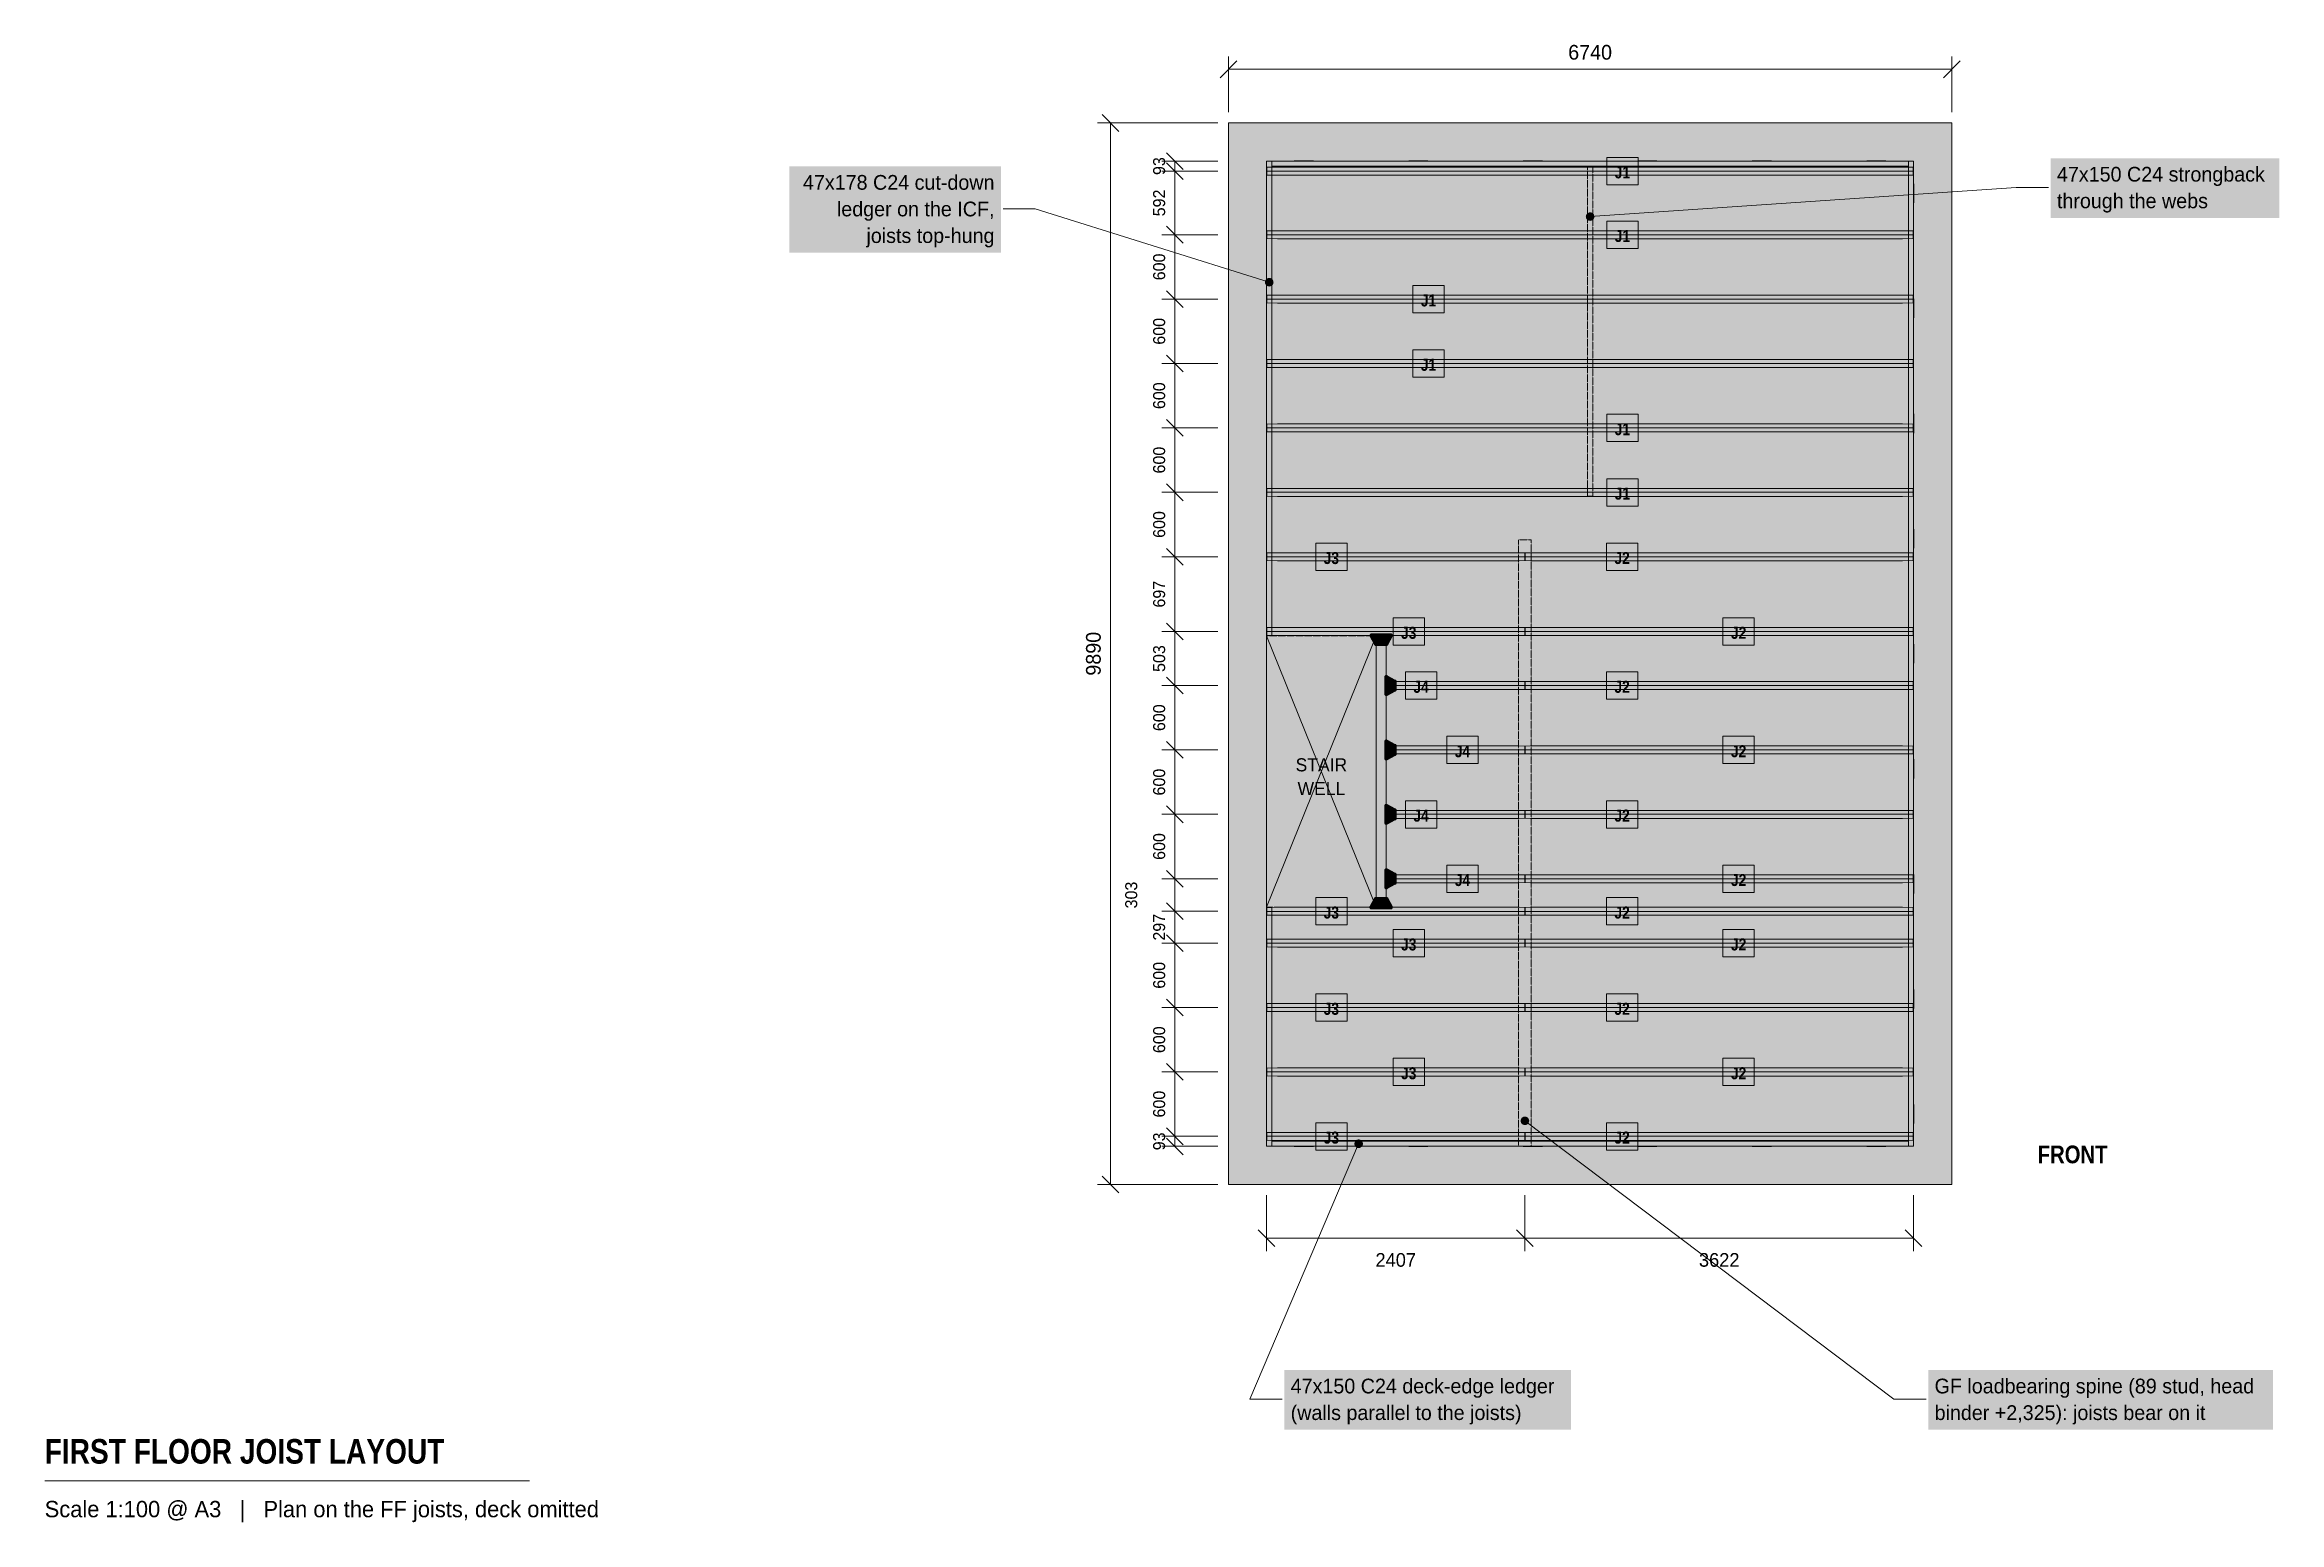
# Model space of a CAD drawing. Header units: millimetres. Extents: x -11030 to 9792, y -3147 to 10619.
import ezdxf
from ezdxf.enums import TextEntityAlignment as Align

# ---------------------------------------------------------------- set-up
doc = ezdxf.new("R2010")
doc.units = ezdxf.units.MM
doc.linetypes.add('DASHED', pattern=[1.524, 1.27, -0.254])
for name, color, linetype in [('FILL-C_595961', 7, 'Continuous'), ('FILL-C_735940', 7, 'Continuous'), ('FILL-C_B27326', 7, 'Continuous'), ('FILL-EPS', 7, 'Continuous'), ('FILL-LIGHT', 7, 'Continuous'), ('FILL-RED', 7, 'Continuous'), ('FILL-TIMBER', 7, 'Continuous'), ('FILL-WHITE', 7, 'Continuous'), ('LINE-C_735940', 7, 'Continuous'), ('LINE-C_735940-DASH', 7, 'DASHED'), ('LINE-C_B27326', 7, 'Continuous'), ('LINE-GREY', 7, 'Continuous'), ('LINE-INK', 7, 'Continuous'), ('LINE-RED', 7, 'Continuous'), ('LINE-RED-DASH', 7, 'DASHED'), ('LINE-STEEL_GREY', 7, 'Continuous'), ('LINE-STEEL_GREY-DASH', 7, 'DASHED'), ('LINE-TLS_BLUE', 7, 'Continuous'), ('TEXT-C_735940', 7, 'Continuous'), ('TEXT-C_B27326', 7, 'Continuous'), ('TEXT-INK', 7, 'Continuous'), ('TEXT-RED', 7, 'Continuous'), ('TEXT-STEEL_GREY', 7, 'Continuous'), ('TEXT-TLS_BLUE', 7, 'Continuous')]:
    doc.layers.add(name, color=color, linetype=linetype)
doc.styles.add('OpenSansCondensed-Bold', font='OpenSansCondensed-Bold.ttf')

msp = doc.modelspace()

# ---------------------------------------------------------------- texts
at = {"layer": 'TEXT-C_735940'}
for s, p in [('GF loadbearing spine (89 stud, head', (6580, -1946)), ('binder +2,325): joists bear on it', (6580, -2194))]:
    msp.add_text(s, height=137.16, dxfattribs=at).set_placement(p)
at = {"layer": 'TEXT-C_B27326'}
for s, p in [('47x178 C24 cut-down', (-2180, 9268)), ('ledger on the ICF,', (-2180, 9020)), ('joists top-hung', (-2180, 8772))]:
    msp.add_text(s, height=137.16, dxfattribs=at).set_placement(p, align=Align.RIGHT)
for s, p in [('47x150 C24 deck-edge ledger', (580, -1946)), ('(walls parallel to the joists)', (580, -2194))]:
    msp.add_text(s, height=137.16, dxfattribs=at).set_placement(p)
at = {"layer": 'TEXT-INK'}
for s, height, p in [('6740', 137.2, (3370, 10480)), ('2407', 127, (1559, -766)), ('3622', 127, (4573, -766))]:
    msp.add_text(s, height=height, dxfattribs=at).set_placement(p, align=Align.CENTER)
for s, height, p in [('93', 111.8, (-590, 9488)), ('592', 111.8, (-590, 9145)), ('600', 111.8, (-590, 8549)), ('600', 111.8, (-590, 7949)), ('600', 111.8, (-590, 7349)), ('600', 111.8, (-590, 6749)), ('600', 111.8, (-590, 6149)), ('697', 111.8, (-590, 5500)), ('9890', 137.2, (-1190, 4945)), ('503', 111.8, (-590, 4900)), ('600', 111.8, (-590, 4349)), ('600', 111.8, (-590, 3749)), ('600', 111.8, (-590, 3149)), ('303', 111.8, (-850, 2697)), ('297', 111.8, (-590, 2397)), ('600', 111.8, (-590, 1949)), ('600', 111.8, (-590, 1349)), ('600', 111.8, (-590, 749)), ('93', 111.8, (-590, 402))]:
    msp.add_text(s, height=height, rotation=90, dxfattribs=at).set_placement(p, align=Align.CENTER)
at = {"layer": 'TEXT-INK', "style": 'OpenSansCondensed-Bold'}
msp.add_text('FIRST FLOOR JOIST LAYOUT', height=228.6, dxfattribs=at).set_placement((-11030, -2600))
at = {"layer": 'TEXT-RED'}
for s, p in [('47x150 C24 strongback', (7720, 9344)), ('through the webs', (7720, 9096))]:
    msp.add_text(s, height=137.16, dxfattribs=at).set_placement(p)
at = {"layer": 'TEXT-STEEL_GREY'}
for s, p in [('STAIR', (866, 3849)), ('WELL', (866, 3628))]:
    msp.add_text(s, height=121.9, dxfattribs=at).set_placement(p, align=Align.CENTER)
at = {"layer": 'TEXT-STEEL_GREY', "style": 'OpenSansCondensed-Bold'}
msp.add_text('FRONT', height=165.1, dxfattribs=at).set_placement((7540, 198))
at = {"layer": 'TEXT-STEEL_GREY'}
msp.add_text('Scale 1:100 @ A3   |   Plan on the FF joists, deck omitted', height=152.4, dxfattribs=at).set_placement((-11030, -3100))
at = {"layer": 'TEXT-TLS_BLUE', "style": 'OpenSansCondensed-Bold'}
for s, p in [('J1', (3671, 9374)), ('J1', (3671, 8781)), ('J1', (1864, 8181)), ('J1', (1864, 7581)), ('J1', (3671, 6981)), ('J1', (3671, 6381)), ('J3', (959, 5781)), ('J2', (3668, 5781)), ('J3', (1680, 5084)), ('J2', (4754, 5084)), ('J4', (1795, 4581)), ('J2', (3668, 4581)), ('J4', (2181, 3981)), ('J2', (4754, 3981)), ('J4', (1795, 3381)), ('J2', (3668, 3381)), ('J4', (2181, 2781)), ('J2', (4754, 2781)), ('J3', (959, 2478)), ('J2', (3668, 2478)), ('J3', (1680, 2181)), ('J2', (4754, 2181)), ('J3', (959, 1581)), ('J2', (3668, 1581)), ('J3', (1680, 981)), ('J2', (4754, 981)), ('J3', (959, 381)), ('J2', (3668, 381))]:
    msp.add_text(s, height=111.8, dxfattribs=at).set_placement(p, align=Align.CENTER)

# ---------------------------------------------------------------- hatches: boundary and pattern name
at = {"layer": 'FILL-C_595961', "true_color": 0x595961}
h = msp.add_hatch(color=256, dxfattribs=at)
h.dxf.hatch_style = 1
h.paths.add_polyline_path([(1374, 5022), (1373, 5023), (1371, 5023), (1370, 5023), (1368, 5024), (1367, 5024), (1366, 5025), (1364, 5026), (1363, 5027), (1362, 5028), (1362, 5029), (1361, 5030), (1321, 5105), (1320, 5107), (1320, 5108), (1319, 5110), (1319, 5111), (1319, 5112), (1319, 5115), (1319, 5116), (1319, 5117), (1320, 5119), (1320, 5120), (1321, 5122), (1322, 5123), (1322, 5124), (1323, 5125), (1324, 5126), (1326, 5127), (1327, 5128), (1328, 5128), (1330, 5129), (1331, 5129), (1333, 5129), (1334, 5130), (1512, 5130), (1513, 5129), (1515, 5129), (1516, 5129), (1518, 5128), (1519, 5128), (1520, 5127), (1522, 5126), (1523, 5125), (1524, 5124), (1524, 5123), (1525, 5122), (1526, 5120), (1526, 5119), (1527, 5117), (1527, 5116), (1527, 5115), (1527, 5112), (1527, 5111), (1527, 5110), (1526, 5108), (1526, 5107), (1525, 5105), (1485, 5030), (1484, 5029), (1484, 5028), (1483, 5027), (1482, 5026), (1480, 5025), (1479, 5024), (1478, 5024), (1476, 5023), (1475, 5023), (1473, 5023), (1472, 5022)])
h = msp.add_hatch(color=256, dxfattribs=at)
h.dxf.hatch_style = 1
h.paths.add_polyline_path([(1471, 4556), (1470, 4556), (1468, 4556), (1467, 4556), (1465, 4557), (1464, 4557), (1463, 4558), (1461, 4559), (1460, 4560), (1459, 4561), (1459, 4562), (1458, 4564), (1457, 4565), (1457, 4566), (1456, 4568), (1456, 4569), (1456, 4571), (1456, 4727), (1456, 4728), (1456, 4730), (1457, 4731), (1457, 4732), (1458, 4734), (1459, 4735), (1459, 4736), (1460, 4737), (1461, 4738), (1463, 4739), (1464, 4740), (1465, 4740), (1467, 4741), (1468, 4741), (1470, 4742), (1471, 4742), (1473, 4742), (1474, 4742), (1476, 4741), (1477, 4741), (1479, 4740), (1480, 4740), (1555, 4700), (1556, 4699), (1558, 4698), (1559, 4697), (1560, 4696), (1560, 4695), (1561, 4694), (1562, 4692), (1562, 4691), (1563, 4690), (1563, 4688), (1563, 4687), (1563, 4611), (1563, 4609), (1563, 4608), (1562, 4606), (1562, 4605), (1561, 4604), (1560, 4602), (1560, 4601), (1559, 4600), (1558, 4599), (1556, 4598), (1555, 4597), (1480, 4557), (1479, 4557), (1477, 4556), (1476, 4556), (1474, 4556), (1473, 4556)])
h = msp.add_hatch(color=256, dxfattribs=at)
h.dxf.hatch_style = 1
h.paths.add_polyline_path([(1471, 3956), (1470, 3956), (1468, 3956), (1467, 3956), (1465, 3957), (1464, 3957), (1463, 3958), (1461, 3959), (1460, 3960), (1459, 3961), (1459, 3962), (1458, 3964), (1457, 3965), (1457, 3966), (1456, 3968), (1456, 3969), (1456, 3971), (1456, 4127), (1456, 4128), (1456, 4130), (1457, 4131), (1457, 4132), (1458, 4134), (1459, 4135), (1459, 4136), (1460, 4137), (1461, 4138), (1463, 4139), (1464, 4140), (1465, 4140), (1467, 4141), (1468, 4141), (1470, 4142), (1471, 4142), (1473, 4142), (1474, 4142), (1476, 4141), (1477, 4141), (1479, 4140), (1480, 4140), (1555, 4100), (1556, 4099), (1558, 4098), (1559, 4097), (1560, 4096), (1560, 4095), (1561, 4094), (1562, 4092), (1562, 4091), (1563, 4090), (1563, 4088), (1563, 4087), (1563, 4011), (1563, 4009), (1563, 4008), (1562, 4006), (1562, 4005), (1561, 4004), (1560, 4002), (1560, 4001), (1559, 4000), (1558, 3999), (1556, 3998), (1555, 3997), (1480, 3957), (1479, 3957), (1477, 3956), (1476, 3956), (1474, 3956), (1473, 3956)])
h = msp.add_hatch(color=256, dxfattribs=at)
h.dxf.hatch_style = 1
h.paths.add_polyline_path([(1471, 3356), (1470, 3356), (1468, 3356), (1467, 3356), (1465, 3357), (1464, 3357), (1463, 3358), (1461, 3359), (1460, 3360), (1459, 3361), (1459, 3362), (1458, 3364), (1457, 3365), (1457, 3366), (1456, 3368), (1456, 3369), (1456, 3371), (1456, 3527), (1456, 3528), (1456, 3530), (1457, 3531), (1457, 3532), (1458, 3534), (1459, 3535), (1459, 3536), (1460, 3537), (1461, 3538), (1463, 3539), (1464, 3540), (1465, 3540), (1467, 3541), (1468, 3541), (1470, 3542), (1471, 3542), (1473, 3542), (1474, 3542), (1476, 3541), (1477, 3541), (1479, 3540), (1480, 3540), (1555, 3500), (1556, 3499), (1558, 3498), (1559, 3497), (1560, 3496), (1560, 3495), (1561, 3494), (1562, 3492), (1562, 3491), (1563, 3490), (1563, 3488), (1563, 3487), (1563, 3411), (1563, 3409), (1563, 3408), (1562, 3406), (1562, 3405), (1561, 3404), (1560, 3402), (1560, 3401), (1559, 3400), (1558, 3399), (1556, 3398), (1555, 3397), (1480, 3357), (1479, 3357), (1477, 3356), (1476, 3356), (1474, 3356), (1473, 3356)])
h = msp.add_hatch(color=256, dxfattribs=at)
h.dxf.hatch_style = 1
h.paths.add_polyline_path([(1471, 2756), (1470, 2756), (1468, 2756), (1467, 2756), (1465, 2757), (1464, 2757), (1463, 2758), (1461, 2759), (1460, 2760), (1459, 2761), (1459, 2762), (1458, 2764), (1457, 2765), (1457, 2766), (1456, 2768), (1456, 2769), (1456, 2771), (1456, 2927), (1456, 2928), (1456, 2930), (1457, 2931), (1457, 2932), (1458, 2934), (1459, 2935), (1459, 2936), (1460, 2937), (1461, 2938), (1463, 2939), (1464, 2940), (1465, 2940), (1467, 2941), (1468, 2941), (1470, 2942), (1471, 2942), (1473, 2942), (1474, 2942), (1476, 2941), (1477, 2941), (1479, 2940), (1480, 2940), (1555, 2900), (1556, 2899), (1558, 2898), (1559, 2897), (1560, 2896), (1560, 2895), (1561, 2894), (1562, 2892), (1562, 2891), (1563, 2890), (1563, 2888), (1563, 2887), (1563, 2811), (1563, 2809), (1563, 2808), (1562, 2806), (1562, 2805), (1561, 2804), (1560, 2802), (1560, 2801), (1559, 2800), (1558, 2799), (1556, 2798), (1555, 2797), (1480, 2757), (1479, 2757), (1477, 2756), (1476, 2756), (1474, 2756), (1473, 2756)])
h = msp.add_hatch(color=256, dxfattribs=at)
h.dxf.hatch_style = 1
h.paths.add_polyline_path([(1334, 2568), (1333, 2568), (1331, 2568), (1330, 2568), (1328, 2569), (1327, 2569), (1326, 2570), (1324, 2571), (1323, 2572), (1322, 2573), (1322, 2574), (1321, 2575), (1320, 2577), (1320, 2578), (1319, 2580), (1319, 2581), (1319, 2582), (1319, 2584), (1319, 2586), (1319, 2587), (1320, 2589), (1320, 2590), (1321, 2592), (1361, 2667), (1362, 2668), (1362, 2669), (1363, 2670), (1364, 2671), (1366, 2672), (1367, 2673), (1368, 2673), (1370, 2674), (1371, 2674), (1373, 2674), (1374, 2675), (1472, 2675), (1473, 2674), (1475, 2674), (1476, 2674), (1478, 2673), (1479, 2673), (1480, 2672), (1482, 2671), (1483, 2670), (1484, 2669), (1484, 2668), (1485, 2667), (1525, 2592), (1526, 2590), (1526, 2589), (1527, 2587), (1527, 2586), (1527, 2584), (1527, 2582), (1527, 2581), (1527, 2580), (1526, 2578), (1526, 2577), (1525, 2575), (1524, 2574), (1524, 2573), (1523, 2572), (1522, 2571), (1520, 2570), (1519, 2569), (1518, 2569), (1516, 2568), (1515, 2568), (1513, 2568), (1512, 2568)])
at = {"layer": 'FILL-C_735940', "true_color": 0x735940}
h = msp.add_hatch(color=256, dxfattribs=at)
h.dxf.hatch_style = 1
h.paths.add_polyline_path([(2803, 593), (2801, 604), (2797, 613), (2791, 622), (2782, 628), (2773, 632), (2762, 633), (2752, 632), (2743, 628), (2734, 622), (2728, 613), (2724, 604), (2722, 593), (2724, 583), (2728, 573), (2734, 565), (2743, 559), (2752, 555), (2762, 553), (2773, 555), (2782, 559), (2791, 565), (2797, 573), (2801, 583)])
at = {"layer": 'FILL-C_B27326', "true_color": 0xb27326}
h = msp.add_hatch(color=256, dxfattribs=at)
h.dxf.hatch_style = 1
h.paths.add_polyline_path([(420, 8406), (419, 8417), (415, 8426), (408, 8435), (400, 8441), (390, 8445), (380, 8446), (370, 8445), (360, 8441), (352, 8435), (345, 8426), (341, 8417), (340, 8406), (341, 8396), (345, 8386), (352, 8378), (360, 8372), (370, 8368), (380, 8366), (390, 8368), (400, 8372), (408, 8378), (415, 8386), (419, 8396)])
h = msp.add_hatch(color=256, dxfattribs=at)
h.dxf.hatch_style = 1
h.paths.add_polyline_path([(1376, 2584), (1376, 5112), (1470, 5112), (1470, 2584)])
h = msp.add_hatch(color=256, dxfattribs=at)
h.dxf.hatch_style = 1
h.paths.add_polyline_path([(1253, 380), (1252, 390), (1248, 400), (1241, 408), (1233, 415), (1224, 419), (1213, 420), (1203, 419), (1193, 415), (1185, 408), (1179, 400), (1175, 390), (1173, 380), (1175, 370), (1179, 360), (1185, 352), (1193, 345), (1203, 341), (1213, 340), (1224, 341), (1233, 345), (1241, 352), (1248, 360), (1252, 370)])
at = {"layer": 'FILL-EPS', "true_color": 0xd9e8f7}
h = msp.add_hatch(color=256, dxfattribs=at)
h.dxf.hatch_style = 1
h.paths.add_polyline_path([(457, 9404), (359, 9405), (359, 9477), (457, 9479), (6282, 9479), (6381, 9477), (6381, 9405), (6282, 9404)])
h = msp.add_hatch(color=256, dxfattribs=at)
h.dxf.hatch_style = 1
h.paths.add_polyline_path([(457, 8811), (359, 8813), (359, 8885), (457, 8886), (6282, 8886), (6381, 8885), (6381, 8813), (6282, 8811)])
h = msp.add_hatch(color=256, dxfattribs=at)
h.dxf.hatch_style = 1
h.paths.add_polyline_path([(457, 8211), (359, 8213), (359, 8285), (457, 8286), (6282, 8286), (6381, 8285), (6381, 8213), (6282, 8211)])
h = msp.add_hatch(color=256, dxfattribs=at)
h.dxf.hatch_style = 1
h.paths.add_polyline_path([(457, 7611), (359, 7613), (359, 7685), (457, 7686), (6282, 7686), (6381, 7685), (6381, 7613), (6282, 7611)])
h = msp.add_hatch(color=256, dxfattribs=at)
h.dxf.hatch_style = 1
h.paths.add_polyline_path([(457, 7011), (359, 7013), (359, 7085), (457, 7086), (6282, 7086), (6381, 7085), (6381, 7013), (6282, 7011)])
h = msp.add_hatch(color=256, dxfattribs=at)
h.dxf.hatch_style = 1
h.paths.add_polyline_path([(457, 6411), (359, 6413), (359, 6485), (457, 6486), (6282, 6486), (6381, 6485), (6381, 6413), (6282, 6411)])
h = msp.add_hatch(color=256, dxfattribs=at)
h.dxf.hatch_style = 1
h.paths.add_polyline_path([(458, 5811), (359, 5813), (359, 5885), (458, 5886), (2708, 5886), (2761, 5885), (2761, 5813), (2708, 5811)])
h = msp.add_hatch(color=256, dxfattribs=at)
h.dxf.hatch_style = 1
h.paths.add_polyline_path([(2816, 5811), (2764, 5813), (2764, 5885), (2816, 5886), (6282, 5886), (6381, 5885), (6381, 5813), (6282, 5811)])
h = msp.add_hatch(color=256, dxfattribs=at)
h.dxf.hatch_style = 1
h.paths.add_polyline_path([(458, 5114), (359, 5116), (359, 5188), (458, 5189), (2708, 5189), (2761, 5188), (2761, 5116), (2708, 5114)])
h = msp.add_hatch(color=256, dxfattribs=at)
h.dxf.hatch_style = 1
h.paths.add_polyline_path([(2816, 5114), (2764, 5116), (2764, 5188), (2816, 5189), (6282, 5189), (6381, 5188), (6381, 5116), (6282, 5114)])
h = msp.add_hatch(color=256, dxfattribs=at)
h.dxf.hatch_style = 1
h.paths.add_polyline_path([(1528, 4611), (1473, 4613), (1473, 4685), (1528, 4686), (2706, 4686), (2761, 4685), (2761, 4613), (2706, 4611)])
h = msp.add_hatch(color=256, dxfattribs=at)
h.dxf.hatch_style = 1
h.paths.add_polyline_path([(2816, 4611), (2764, 4613), (2764, 4685), (2816, 4686), (6282, 4686), (6381, 4685), (6381, 4613), (6282, 4611)])
h = msp.add_hatch(color=256, dxfattribs=at)
h.dxf.hatch_style = 1
h.paths.add_polyline_path([(1528, 4011), (1473, 4013), (1473, 4085), (1528, 4086), (2706, 4086), (2761, 4085), (2761, 4013), (2706, 4011)])
h = msp.add_hatch(color=256, dxfattribs=at)
h.dxf.hatch_style = 1
h.paths.add_polyline_path([(2816, 4011), (2764, 4013), (2764, 4085), (2816, 4086), (6282, 4086), (6381, 4085), (6381, 4013), (6282, 4011)])
h = msp.add_hatch(color=256, dxfattribs=at)
h.dxf.hatch_style = 1
h.paths.add_polyline_path([(1528, 3411), (1473, 3413), (1473, 3485), (1528, 3486), (2706, 3486), (2761, 3485), (2761, 3413), (2706, 3411)])
h = msp.add_hatch(color=256, dxfattribs=at)
h.dxf.hatch_style = 1
h.paths.add_polyline_path([(2816, 3411), (2764, 3413), (2764, 3485), (2816, 3486), (6282, 3486), (6381, 3485), (6381, 3413), (6282, 3411)])
h = msp.add_hatch(color=256, dxfattribs=at)
h.dxf.hatch_style = 1
h.paths.add_polyline_path([(1528, 2811), (1473, 2813), (1473, 2885), (1528, 2886), (2706, 2886), (2761, 2885), (2761, 2813), (2706, 2811)])
h = msp.add_hatch(color=256, dxfattribs=at)
h.dxf.hatch_style = 1
h.paths.add_polyline_path([(2816, 2811), (2764, 2813), (2764, 2885), (2816, 2886), (6282, 2886), (6381, 2885), (6381, 2813), (6282, 2811)])
h = msp.add_hatch(color=256, dxfattribs=at)
h.dxf.hatch_style = 1
h.paths.add_polyline_path([(458, 2508), (359, 2510), (359, 2582), (458, 2583), (2708, 2583), (2761, 2582), (2761, 2510), (2708, 2508)])
h = msp.add_hatch(color=256, dxfattribs=at)
h.dxf.hatch_style = 1
h.paths.add_polyline_path([(2816, 2508), (2764, 2510), (2764, 2582), (2816, 2583), (6282, 2583), (6381, 2582), (6381, 2510), (6282, 2508)])
h = msp.add_hatch(color=256, dxfattribs=at)
h.dxf.hatch_style = 1
h.paths.add_polyline_path([(458, 2211), (359, 2213), (359, 2285), (458, 2286), (2708, 2286), (2761, 2285), (2761, 2213), (2708, 2211)])
h = msp.add_hatch(color=256, dxfattribs=at)
h.dxf.hatch_style = 1
h.paths.add_polyline_path([(2816, 2211), (2764, 2213), (2764, 2285), (2816, 2286), (6282, 2286), (6381, 2285), (6381, 2213), (6282, 2211)])
h = msp.add_hatch(color=256, dxfattribs=at)
h.dxf.hatch_style = 1
h.paths.add_polyline_path([(458, 1611), (359, 1613), (359, 1685), (458, 1686), (2708, 1686), (2761, 1685), (2761, 1613), (2708, 1611)])
h = msp.add_hatch(color=256, dxfattribs=at)
h.dxf.hatch_style = 1
h.paths.add_polyline_path([(2816, 1611), (2764, 1613), (2764, 1685), (2816, 1686), (6282, 1686), (6381, 1685), (6381, 1613), (6282, 1611)])
h = msp.add_hatch(color=256, dxfattribs=at)
h.dxf.hatch_style = 1
h.paths.add_polyline_path([(458, 1011), (359, 1013), (359, 1085), (458, 1086), (2708, 1086), (2761, 1085), (2761, 1013), (2708, 1011)])
h = msp.add_hatch(color=256, dxfattribs=at)
h.dxf.hatch_style = 1
h.paths.add_polyline_path([(2816, 1011), (2764, 1013), (2764, 1085), (2816, 1086), (6282, 1086), (6381, 1085), (6381, 1013), (6282, 1011)])
h = msp.add_hatch(color=256, dxfattribs=at)
h.dxf.hatch_style = 1
h.paths.add_polyline_path([(458, 411), (359, 413), (359, 485), (458, 486), (2708, 486), (2761, 485), (2761, 413), (2708, 411)])
h = msp.add_hatch(color=256, dxfattribs=at)
h.dxf.hatch_style = 1
h.paths.add_polyline_path([(2816, 411), (2764, 413), (2764, 485), (2816, 486), (6282, 486), (6381, 485), (6381, 413), (6282, 411)])
at = {"layer": 'FILL-LIGHT', "true_color": 0xdedee0}
h = msp.add_hatch(color=256, dxfattribs=at)
h.dxf.hatch_style = 1
h.paths.add_polyline_path([(0, 0), (0, 0), (0, 9890), (0, 9890), (0, 9890), (6740, 9890), (6740, 9890), (6740, 9890), (6740, 0), (6740, 0), (6740, 0), (0, 0)])
h.paths.add_polyline_path([(356, 356), (356, 356), (356, 356), (356, 356), (356, 356), (356, 356), (356, 356), (356, 356), (356, 356), (356, 356), (356, 356), (356, 356), (356, 356), (356, 356), (356, 356), (356, 356), (356, 356), (6384, 356), (6384, 356), (6384, 356), (6384, 356), (6384, 356), (6384, 356), (6384, 356), (6384, 356), (6384, 356), (6384, 356), (6384, 356), (6384, 356), (6384, 356), (6384, 356), (6384, 356), (6384, 356), (6384, 356), (6384, 9534), (6384, 9534), (6384, 9534), (6384, 9534), (6384, 9534), (6384, 9534), (6384, 9534), (6384, 9534), (6384, 9534), (6384, 9534), (6384, 9534), (6384, 9534), (6384, 9534), (6384, 9534), (6384, 9534), (6384, 9534), (6384, 9534), (356, 9534), (356, 9534), (356, 9534), (356, 9534), (356, 9534), (356, 9534), (356, 9534), (356, 9534), (356, 9534), (356, 9534), (356, 9534), (356, 9534), (356, 9534), (356, 9534), (356, 9534), (356, 9534), (356, 9534)], flags=0)
at = {"layer": 'FILL-RED', "true_color": 0xd11a1f}
h = msp.add_hatch(color=256, dxfattribs=at)
h.dxf.hatch_style = 1
h.paths.add_polyline_path([(3410, 9018), (3409, 9028), (3405, 9038), (3398, 9046), (3390, 9052), (3380, 9056), (3370, 9058), (3360, 9056), (3350, 9052), (3342, 9046), (3335, 9038), (3331, 9028), (3330, 9018), (3331, 9007), (3335, 8998), (3342, 8989), (3350, 8983), (3360, 8979), (3370, 8978), (3380, 8979), (3390, 8983), (3398, 8989), (3405, 8998), (3409, 9007)])
at = {"layer": 'FILL-TIMBER', "true_color": 0xedcc99}
h = msp.add_hatch(color=256, dxfattribs=at)
h.dxf.hatch_style = 1
h.paths.add_polyline_path([(356, 5116), (356, 9534), (403, 9534), (403, 5116)])
h = msp.add_hatch(color=256, dxfattribs=at)
h.dxf.hatch_style = 1
h.paths.add_polyline_path([(403, 9487), (403, 9534), (6337, 9534), (6337, 9487)])
h = msp.add_hatch(color=256, dxfattribs=at)
h.dxf.hatch_style = 1
h.paths.add_polyline_path([(614, 9534), (614, 9536), (792, 9536), (792, 9534)])
h = msp.add_hatch(color=256, dxfattribs=at)
h.dxf.hatch_style = 1
h.paths.add_polyline_path([(1681, 9534), (1681, 9536), (1859, 9536), (1859, 9534)])
h = msp.add_hatch(color=256, dxfattribs=at)
h.dxf.hatch_style = 1
h.paths.add_polyline_path([(2747, 9534), (2747, 9536), (2925, 9536), (2925, 9534)])
h = msp.add_hatch(color=256, dxfattribs=at)
h.dxf.hatch_style = 1
h.paths.add_polyline_path([(3815, 9534), (3815, 9536), (3993, 9536), (3993, 9534)])
h = msp.add_hatch(color=256, dxfattribs=at)
h.dxf.hatch_style = 1
h.paths.add_polyline_path([(4881, 9534), (4881, 9536), (5059, 9536), (5059, 9534)])
h = msp.add_hatch(color=256, dxfattribs=at)
h.dxf.hatch_style = 1
h.paths.add_polyline_path([(5948, 9534), (5948, 9536), (6126, 9536), (6126, 9534)])
h = msp.add_hatch(color=256, dxfattribs=at)
h.dxf.hatch_style = 1
h.paths.add_polyline_path([(6337, 356), (6337, 9534), (6384, 9534), (6384, 356)])
h = msp.add_hatch(color=256, dxfattribs=at)
h.dxf.hatch_style = 1
h.paths.add_polyline_path([(354, 9145), (354, 9323), (356, 9323), (356, 9145)])
h = msp.add_hatch(color=256, dxfattribs=at)
h.dxf.hatch_style = 1
h.paths.add_polyline_path([(6384, 9145), (6384, 9323), (6386, 9323), (6386, 9145)])
h = msp.add_hatch(color=256, dxfattribs=at)
h.dxf.hatch_style = 1
h.paths.add_polyline_path([(354, 8191), (354, 8369), (356, 8369), (356, 8191)])
h = msp.add_hatch(color=256, dxfattribs=at)
h.dxf.hatch_style = 1
h.paths.add_polyline_path([(6384, 8073), (6384, 8251), (6386, 8251), (6386, 8073)])
h = msp.add_hatch(color=256, dxfattribs=at)
h.dxf.hatch_style = 1
h.paths.add_polyline_path([(354, 7236), (354, 7414), (356, 7414), (356, 7236)])
h = msp.add_hatch(color=256, dxfattribs=at)
h.dxf.hatch_style = 1
h.paths.add_polyline_path([(6384, 7001), (6384, 7179), (6386, 7179), (6386, 7001)])
h = msp.add_hatch(color=256, dxfattribs=at)
h.dxf.hatch_style = 1
h.paths.add_polyline_path([(354, 6281), (354, 6459), (356, 6459), (356, 6281)])
h = msp.add_hatch(color=256, dxfattribs=at)
h.dxf.hatch_style = 1
h.paths.add_polyline_path([(6384, 5928), (6384, 6106), (6386, 6106), (6386, 5928)])
at = {"layer": 'FILL-TIMBER', "true_color": 0xe6dbcc}
h = msp.add_hatch(color=256, dxfattribs=at)
h.dxf.hatch_style = 1
h.paths.add_polyline_path([(2822, 6007), (2822, 356), (2703, 356), (2703, 6007)])
at = {"layer": 'FILL-TIMBER', "true_color": 0xedcc99}
h = msp.add_hatch(color=256, dxfattribs=at)
h.dxf.hatch_style = 1
h.paths.add_polyline_path([(354, 5326), (354, 5505), (356, 5505), (356, 5326)])
h = msp.add_hatch(color=256, dxfattribs=at)
h.dxf.hatch_style = 1
h.paths.add_polyline_path([(6384, 4856), (6384, 5034), (6386, 5034), (6386, 4856)])
h = msp.add_hatch(color=256, dxfattribs=at)
h.dxf.hatch_style = 1
h.paths.add_polyline_path([(6384, 3784), (6384, 3962), (6386, 3962), (6386, 3784)])
h = msp.add_hatch(color=256, dxfattribs=at)
h.dxf.hatch_style = 1
h.paths.add_polyline_path([(6384, 2711), (6384, 2889), (6386, 2889), (6386, 2711)])
h = msp.add_hatch(color=256, dxfattribs=at)
h.dxf.hatch_style = 1
h.paths.add_polyline_path([(356, 356), (356, 2582), (403, 2582), (403, 356)])
h = msp.add_hatch(color=256, dxfattribs=at)
h.dxf.hatch_style = 1
h.paths.add_polyline_path([(354, 2193), (354, 2370), (356, 2370), (356, 2193)])
h = msp.add_hatch(color=256, dxfattribs=at)
h.dxf.hatch_style = 1
h.paths.add_polyline_path([(6384, 1639), (6384, 1817), (6386, 1817), (6386, 1639)])
h = msp.add_hatch(color=256, dxfattribs=at)
h.dxf.hatch_style = 1
h.paths.add_polyline_path([(354, 1380), (354, 1558), (356, 1558), (356, 1380)])
h = msp.add_hatch(color=256, dxfattribs=at)
h.dxf.hatch_style = 1
h.paths.add_polyline_path([(354, 567), (354, 745), (356, 745), (356, 567)])
h = msp.add_hatch(color=256, dxfattribs=at)
h.dxf.hatch_style = 1
h.paths.add_polyline_path([(6384, 567), (6384, 745), (6386, 745), (6386, 567)])
h = msp.add_hatch(color=256, dxfattribs=at)
h.dxf.hatch_style = 1
h.paths.add_polyline_path([(403, 356), (403, 403), (6337, 403), (6337, 356)])
h = msp.add_hatch(color=256, dxfattribs=at)
h.dxf.hatch_style = 1
h.paths.add_polyline_path([(614, 354), (614, 356), (792, 356), (792, 354)])
h = msp.add_hatch(color=256, dxfattribs=at)
h.dxf.hatch_style = 1
h.paths.add_polyline_path([(1681, 354), (1681, 356), (1859, 356), (1859, 354)])
h = msp.add_hatch(color=256, dxfattribs=at)
h.dxf.hatch_style = 1
h.paths.add_polyline_path([(2747, 354), (2747, 356), (2925, 356), (2925, 354)])
h = msp.add_hatch(color=256, dxfattribs=at)
h.dxf.hatch_style = 1
h.paths.add_polyline_path([(3815, 354), (3815, 356), (3993, 356), (3993, 354)])
h = msp.add_hatch(color=256, dxfattribs=at)
h.dxf.hatch_style = 1
h.paths.add_polyline_path([(4881, 354), (4881, 356), (5059, 356), (5059, 354)])
h = msp.add_hatch(color=256, dxfattribs=at)
h.dxf.hatch_style = 1
h.paths.add_polyline_path([(5948, 354), (5948, 356), (6126, 356), (6126, 354)])
at = {"layer": 'FILL-WHITE', "true_color": 0xffffff}
h = msp.add_hatch(color=256, dxfattribs=at)
h.dxf.hatch_style = 1
h.paths.add_polyline_path([(-4093, 8682), (-2120, 8682), (-2120, 9485), (-4093, 9485)])
h = msp.add_hatch(color=256, dxfattribs=at)
h.dxf.hatch_style = 1
h.paths.add_polyline_path([(3525, 9314), (3817, 9314), (3817, 9569), (3525, 9569)])
h = msp.add_hatch(color=256, dxfattribs=at)
h.dxf.hatch_style = 1
h.paths.add_polyline_path([(7660, 9006), (9792, 9006), (9792, 9561), (7660, 9561)])
h = msp.add_hatch(color=256, dxfattribs=at)
h.dxf.hatch_style = 1
h.paths.add_polyline_path([(3525, 8721), (3817, 8721), (3817, 8976), (3525, 8976)])
h = msp.add_hatch(color=256, dxfattribs=at)
h.dxf.hatch_style = 1
h.paths.add_polyline_path([(1718, 8121), (2011, 8121), (2011, 8376), (1718, 8376)])
h = msp.add_hatch(color=256, dxfattribs=at)
h.dxf.hatch_style = 1
h.paths.add_polyline_path([(1718, 7521), (2011, 7521), (2011, 7776), (1718, 7776)])
h = msp.add_hatch(color=256, dxfattribs=at)
h.dxf.hatch_style = 1
h.paths.add_polyline_path([(3525, 6921), (3817, 6921), (3817, 7176), (3525, 7176)])
h = msp.add_hatch(color=256, dxfattribs=at)
h.dxf.hatch_style = 1
h.paths.add_polyline_path([(3525, 6321), (3817, 6321), (3817, 6576), (3525, 6576)])
h = msp.add_hatch(color=256, dxfattribs=at)
h.dxf.hatch_style = 1
h.paths.add_polyline_path([(813, 5721), (1106, 5721), (1106, 5976), (813, 5976)])
h = msp.add_hatch(color=256, dxfattribs=at)
h.dxf.hatch_style = 1
h.paths.add_polyline_path([(3522, 5721), (3815, 5721), (3815, 5976), (3522, 5976)])
h = msp.add_hatch(color=256, dxfattribs=at)
h.dxf.hatch_style = 1
h.paths.add_polyline_path([(1534, 5024), (1826, 5024), (1826, 5279), (1534, 5279)])
h = msp.add_hatch(color=256, dxfattribs=at)
h.dxf.hatch_style = 1
h.paths.add_polyline_path([(4607, 5024), (4900, 5024), (4900, 5279), (4607, 5279)])
h = msp.add_hatch(color=256, dxfattribs=at)
h.dxf.hatch_style = 1
h.paths.add_polyline_path([(1649, 4521), (1941, 4521), (1941, 4776), (1649, 4776)])
h = msp.add_hatch(color=256, dxfattribs=at)
h.dxf.hatch_style = 1
h.paths.add_polyline_path([(3522, 4521), (3815, 4521), (3815, 4776), (3522, 4776)])
h = msp.add_hatch(color=256, dxfattribs=at)
h.dxf.hatch_style = 1
h.paths.add_polyline_path([(2035, 3921), (2328, 3921), (2328, 4176), (2035, 4176)])
h = msp.add_hatch(color=256, dxfattribs=at)
h.dxf.hatch_style = 1
h.paths.add_polyline_path([(4607, 3921), (4900, 3921), (4900, 4176), (4607, 4176)])
h = msp.add_hatch(color=256, dxfattribs=at)
h.dxf.hatch_style = 1
h.paths.add_polyline_path([(556, 3538), (1175, 3538), (1175, 4039), (556, 4039)])
h = msp.add_hatch(color=256, dxfattribs=at)
h.dxf.hatch_style = 1
h.paths.add_polyline_path([(1649, 3321), (1941, 3321), (1941, 3576), (1649, 3576)])
h = msp.add_hatch(color=256, dxfattribs=at)
h.dxf.hatch_style = 1
h.paths.add_polyline_path([(3522, 3321), (3815, 3321), (3815, 3576), (3522, 3576)])
h = msp.add_hatch(color=256, dxfattribs=at)
h.dxf.hatch_style = 1
h.paths.add_polyline_path([(2035, 2721), (2328, 2721), (2328, 2976), (2035, 2976)])
h = msp.add_hatch(color=256, dxfattribs=at)
h.dxf.hatch_style = 1
h.paths.add_polyline_path([(4607, 2721), (4900, 2721), (4900, 2976), (4607, 2976)])
h = msp.add_hatch(color=256, dxfattribs=at)
h.dxf.hatch_style = 1
h.paths.add_polyline_path([(813, 2418), (1106, 2418), (1106, 2673), (813, 2673)])
h = msp.add_hatch(color=256, dxfattribs=at)
h.dxf.hatch_style = 1
h.paths.add_polyline_path([(3522, 2418), (3815, 2418), (3815, 2673), (3522, 2673)])
h = msp.add_hatch(color=256, dxfattribs=at)
h.dxf.hatch_style = 1
h.paths.add_polyline_path([(1534, 2121), (1826, 2121), (1826, 2376), (1534, 2376)])
h = msp.add_hatch(color=256, dxfattribs=at)
h.dxf.hatch_style = 1
h.paths.add_polyline_path([(4607, 2121), (4900, 2121), (4900, 2376), (4607, 2376)])
h = msp.add_hatch(color=256, dxfattribs=at)
h.dxf.hatch_style = 1
h.paths.add_polyline_path([(813, 1521), (1106, 1521), (1106, 1776), (813, 1776)])
h = msp.add_hatch(color=256, dxfattribs=at)
h.dxf.hatch_style = 1
h.paths.add_polyline_path([(3522, 1521), (3815, 1521), (3815, 1776), (3522, 1776)])
h = msp.add_hatch(color=256, dxfattribs=at)
h.dxf.hatch_style = 1
h.paths.add_polyline_path([(1534, 921), (1826, 921), (1826, 1176), (1534, 1176)])
h = msp.add_hatch(color=256, dxfattribs=at)
h.dxf.hatch_style = 1
h.paths.add_polyline_path([(4607, 921), (4900, 921), (4900, 1176), (4607, 1176)])
h = msp.add_hatch(color=256, dxfattribs=at)
h.dxf.hatch_style = 1
h.paths.add_polyline_path([(813, 321), (1106, 321), (1106, 576), (813, 576)])
h = msp.add_hatch(color=256, dxfattribs=at)
h.dxf.hatch_style = 1
h.paths.add_polyline_path([(3522, 321), (3815, 321), (3815, 576), (3522, 576)])
h = msp.add_hatch(color=256, dxfattribs=at)
h.dxf.hatch_style = 1
h.paths.add_polyline_path([(520, -2284), (3192, -2284), (3192, -1729), (520, -1729)])
h = msp.add_hatch(color=256, dxfattribs=at)
h.dxf.hatch_style = 1
h.paths.add_polyline_path([(6520, -2284), (9732, -2284), (9732, -1729), (6520, -1729)])

# ---------------------------------------------------------------- linework, layer by layer
at = {"layer": 'LINE-C_735940', "lineweight": 5}
for p, q in [((2762, 593), (6200, -2000)), ((6200, -2000), (6500, -2000))]:
    msp.add_line(p, q, dxfattribs=at)
at = {"layer": 'LINE-C_735940-DASH', "lineweight": 5}
msp.add_lwpolyline([(2822, 6007), (2822, 356), (2703, 356), (2703, 6007)], close=True, dxfattribs=at)
at = {"layer": 'LINE-C_B27326', "lineweight": 5}
for p, q in [((-1800, 9090), (-2100, 9090)), ((380, 8406), (-1800, 9090)), ((1213, 380), (200, -2000)), ((200, -2000), (500, -2000))]:
    msp.add_line(p, q, dxfattribs=at)
for points in [[(356, 5116), (356, 9534), (403, 9534), (403, 5116)], [(403, 9487), (403, 9534), (6337, 9534), (6337, 9487)], [(614, 9534), (614, 9536), (792, 9536), (792, 9534)], [(1681, 9534), (1681, 9536), (1859, 9536), (1859, 9534)], [(2747, 9534), (2747, 9536), (2925, 9536), (2925, 9534)], [(3815, 9534), (3815, 9536), (3993, 9536), (3993, 9534)], [(4881, 9534), (4881, 9536), (5059, 9536), (5059, 9534)], [(5948, 9534), (5948, 9536), (6126, 9536), (6126, 9534)], [(6337, 356), (6337, 9534), (6384, 9534), (6384, 356)], [(354, 9145), (354, 9323), (356, 9323), (356, 9145)], [(6384, 9145), (6384, 9323), (6386, 9323), (6386, 9145)], [(354, 8191), (354, 8369), (356, 8369), (356, 8191)], [(6384, 8073), (6384, 8251), (6386, 8251), (6386, 8073)], [(354, 7236), (354, 7414), (356, 7414), (356, 7236)], [(6384, 7001), (6384, 7179), (6386, 7179), (6386, 7001)], [(354, 6281), (354, 6459), (356, 6459), (356, 6281)], [(6384, 5928), (6384, 6106), (6386, 6106), (6386, 5928)], [(354, 5326), (354, 5505), (356, 5505), (356, 5326)], [(1376, 2584), (1376, 5112), (1470, 5112), (1470, 2584)], [(6384, 4856), (6384, 5034), (6386, 5034), (6386, 4856)], [(6384, 3784), (6384, 3962), (6386, 3962), (6386, 3784)], [(6384, 2711), (6384, 2889), (6386, 2889), (6386, 2711)], [(356, 356), (356, 2582), (403, 2582), (403, 356)], [(354, 2193), (354, 2370), (356, 2370), (356, 2193)], [(6384, 1639), (6384, 1817), (6386, 1817), (6386, 1639)], [(354, 1380), (354, 1558), (356, 1558), (356, 1380)], [(354, 567), (354, 745), (356, 745), (356, 567)], [(6384, 567), (6384, 745), (6386, 745), (6386, 567)], [(403, 356), (403, 403), (6337, 403), (6337, 356)], [(614, 354), (614, 356), (792, 356), (792, 354)], [(1681, 354), (1681, 356), (1859, 356), (1859, 354)], [(2747, 354), (2747, 356), (2925, 356), (2925, 354)], [(3815, 354), (3815, 356), (3993, 356), (3993, 354)], [(4881, 354), (4881, 356), (5059, 356), (5059, 354)], [(5948, 354), (5948, 356), (6126, 356), (6126, 354)]]:
    msp.add_lwpolyline(points, close=True, dxfattribs=at)
at = {"layer": 'LINE-GREY', "lineweight": 5}
for points in [[(0, 0), (0, 0), (0, 9890), (0, 9890), (0, 9890), (6740, 9890), (6740, 9890), (6740, 9890), (6740, 0), (6740, 0), (6740, 0), (0, 0)], [(356, 356), (356, 356), (356, 356), (356, 356), (356, 356), (356, 356), (356, 356), (356, 356), (356, 356), (356, 356), (356, 356), (356, 356), (356, 356), (356, 356), (356, 356), (356, 356), (356, 356), (6384, 356), (6384, 356), (6384, 356), (6384, 356), (6384, 356), (6384, 356), (6384, 356), (6384, 356), (6384, 356), (6384, 356), (6384, 356), (6384, 356), (6384, 356), (6384, 356), (6384, 356), (6384, 356), (6384, 356), (6384, 9534), (6384, 9534), (6384, 9534), (6384, 9534), (6384, 9534), (6384, 9534), (6384, 9534), (6384, 9534), (6384, 9534), (6384, 9534), (6384, 9534), (6384, 9534), (6384, 9534), (6384, 9534), (6384, 9534), (6384, 9534), (6384, 9534), (356, 9534), (356, 9534), (356, 9534), (356, 9534), (356, 9534), (356, 9534), (356, 9534), (356, 9534), (356, 9534), (356, 9534), (356, 9534), (356, 9534), (356, 9534), (356, 9534), (356, 9534), (356, 9534), (356, 9534)]]:
    msp.add_lwpolyline(points, close=True, dxfattribs=at)
at = {"layer": 'LINE-INK', "lineweight": 5}
for p, q in [((-78, 10312), (78, 10468)), ((0, 9990), (0, 10510)), ((6662, 10312), (6818, 10468)), ((6740, 9990), (6740, 10510)), ((0, 10390), (6740, 10390)), ((-100, 9890), (-1220, 9890)), ((-1022, 9812), (-1178, 9968)), ((-1100, 0), (-1100, 9890)), ((-422, 9457), (-578, 9612)), ((-100, 9534), (-620, 9534)), ((-100, 9441), (-620, 9441)), ((-422, 9363), (-578, 9519)), ((-500, 356), (-500, 9534)), ((-100, 8849), (-620, 8849)), ((-422, 8771), (-578, 8927)), ((-100, 8249), (-620, 8249)), ((-422, 8171), (-578, 8327)), ((-422, 7571), (-578, 7727)), ((-100, 7649), (-620, 7649)), ((-422, 6971), (-578, 7127)), ((-100, 7049), (-620, 7049)), ((-422, 6371), (-578, 6527)), ((-100, 6449), (-620, 6449)), ((-100, 5849), (-620, 5849)), ((-422, 5771), (-578, 5927)), ((-422, 5074), (-578, 5230)), ((-100, 5152), (-620, 5152)), ((-100, 4649), (-620, 4649)), ((-422, 4571), (-578, 4727)), ((-100, 4049), (-620, 4049)), ((-422, 3971), (-578, 4127)), ((-100, 3449), (-620, 3449)), ((-422, 3371), (-578, 3527)), ((-422, 2771), (-578, 2927)), ((-100, 2849), (-620, 2849)), ((-100, 2546), (-620, 2546)), ((-422, 2468), (-578, 2624)), ((-422, 2171), (-578, 2327)), ((-100, 2249), (-620, 2249)), ((-422, 1571), (-578, 1727)), ((-100, 1649), (-620, 1649)), ((-100, 1049), (-620, 1049)), ((-422, 971), (-578, 1127)), ((-100, 449), (-620, 449)), ((-422, 371), (-578, 527)), ((-422, 278), (-578, 433)), ((-100, 356), (-620, 356)), ((-100, 0), (-1220, 0)), ((-1022, -78), (-1178, 78)), ((356, -100), (356, -620)), ((2762, -100), (2762, -620)), ((6384, -100), (6384, -620)), ((278, -422), (433, -578)), ((356, -500), (6384, -500)), ((2685, -422), (2840, -578)), ((6307, -422), (6462, -578)), ((-11030, -2760), (-6514, -2760))]:
    msp.add_line(p, q, dxfattribs=at)
for points in [[(1374, 5022), (1373, 5023), (1371, 5023), (1370, 5023), (1368, 5024), (1367, 5024), (1366, 5025), (1364, 5026), (1363, 5027), (1362, 5028), (1362, 5029), (1361, 5030), (1321, 5105), (1320, 5107), (1320, 5108), (1319, 5110), (1319, 5111), (1319, 5112), (1319, 5115), (1319, 5116), (1319, 5117), (1320, 5119), (1320, 5120), (1321, 5122), (1322, 5123), (1322, 5124), (1323, 5125), (1324, 5126), (1326, 5127), (1327, 5128), (1328, 5128), (1330, 5129), (1331, 5129), (1333, 5129), (1334, 5130), (1512, 5130), (1513, 5129), (1515, 5129), (1516, 5129), (1518, 5128), (1519, 5128), (1520, 5127), (1522, 5126), (1523, 5125), (1524, 5124), (1524, 5123), (1525, 5122), (1526, 5120), (1526, 5119), (1527, 5117), (1527, 5116), (1527, 5115), (1527, 5112), (1527, 5111), (1527, 5110), (1526, 5108), (1526, 5107), (1525, 5105), (1485, 5030), (1484, 5029), (1484, 5028), (1483, 5027), (1482, 5026), (1480, 5025), (1479, 5024), (1478, 5024), (1476, 5023), (1475, 5023), (1473, 5023), (1472, 5022)], [(1471, 4556), (1470, 4556), (1468, 4556), (1467, 4556), (1465, 4557), (1464, 4557), (1463, 4558), (1461, 4559), (1460, 4560), (1459, 4561), (1459, 4562), (1458, 4564), (1457, 4565), (1457, 4566), (1456, 4568), (1456, 4569), (1456, 4571), (1456, 4727), (1456, 4728), (1456, 4730), (1457, 4731), (1457, 4732), (1458, 4734), (1459, 4735), (1459, 4736), (1460, 4737), (1461, 4738), (1463, 4739), (1464, 4740), (1465, 4740), (1467, 4741), (1468, 4741), (1470, 4742), (1471, 4742), (1473, 4742), (1474, 4742), (1476, 4741), (1477, 4741), (1479, 4740), (1480, 4740), (1555, 4700), (1556, 4699), (1558, 4698), (1559, 4697), (1560, 4696), (1560, 4695), (1561, 4694), (1562, 4692), (1562, 4691), (1563, 4690), (1563, 4688), (1563, 4687), (1563, 4611), (1563, 4609), (1563, 4608), (1562, 4606), (1562, 4605), (1561, 4604), (1560, 4602), (1560, 4601), (1559, 4600), (1558, 4599), (1556, 4598), (1555, 4597), (1480, 4557), (1479, 4557), (1477, 4556), (1476, 4556), (1474, 4556), (1473, 4556)], [(1471, 3956), (1470, 3956), (1468, 3956), (1467, 3956), (1465, 3957), (1464, 3957), (1463, 3958), (1461, 3959), (1460, 3960), (1459, 3961), (1459, 3962), (1458, 3964), (1457, 3965), (1457, 3966), (1456, 3968), (1456, 3969), (1456, 3971), (1456, 4127), (1456, 4128), (1456, 4130), (1457, 4131), (1457, 4132), (1458, 4134), (1459, 4135), (1459, 4136), (1460, 4137), (1461, 4138), (1463, 4139), (1464, 4140), (1465, 4140), (1467, 4141), (1468, 4141), (1470, 4142), (1471, 4142), (1473, 4142), (1474, 4142), (1476, 4141), (1477, 4141), (1479, 4140), (1480, 4140), (1555, 4100), (1556, 4099), (1558, 4098), (1559, 4097), (1560, 4096), (1560, 4095), (1561, 4094), (1562, 4092), (1562, 4091), (1563, 4090), (1563, 4088), (1563, 4087), (1563, 4011), (1563, 4009), (1563, 4008), (1562, 4006), (1562, 4005), (1561, 4004), (1560, 4002), (1560, 4001), (1559, 4000), (1558, 3999), (1556, 3998), (1555, 3997), (1480, 3957), (1479, 3957), (1477, 3956), (1476, 3956), (1474, 3956), (1473, 3956)], [(1471, 3356), (1470, 3356), (1468, 3356), (1467, 3356), (1465, 3357), (1464, 3357), (1463, 3358), (1461, 3359), (1460, 3360), (1459, 3361), (1459, 3362), (1458, 3364), (1457, 3365), (1457, 3366), (1456, 3368), (1456, 3369), (1456, 3371), (1456, 3527), (1456, 3528), (1456, 3530), (1457, 3531), (1457, 3532), (1458, 3534), (1459, 3535), (1459, 3536), (1460, 3537), (1461, 3538), (1463, 3539), (1464, 3540), (1465, 3540), (1467, 3541), (1468, 3541), (1470, 3542), (1471, 3542), (1473, 3542), (1474, 3542), (1476, 3541), (1477, 3541), (1479, 3540), (1480, 3540), (1555, 3500), (1556, 3499), (1558, 3498), (1559, 3497), (1560, 3496), (1560, 3495), (1561, 3494), (1562, 3492), (1562, 3491), (1563, 3490), (1563, 3488), (1563, 3487), (1563, 3411), (1563, 3409), (1563, 3408), (1562, 3406), (1562, 3405), (1561, 3404), (1560, 3402), (1560, 3401), (1559, 3400), (1558, 3399), (1556, 3398), (1555, 3397), (1480, 3357), (1479, 3357), (1477, 3356), (1476, 3356), (1474, 3356), (1473, 3356)], [(1471, 2756), (1470, 2756), (1468, 2756), (1467, 2756), (1465, 2757), (1464, 2757), (1463, 2758), (1461, 2759), (1460, 2760), (1459, 2761), (1459, 2762), (1458, 2764), (1457, 2765), (1457, 2766), (1456, 2768), (1456, 2769), (1456, 2771), (1456, 2927), (1456, 2928), (1456, 2930), (1457, 2931), (1457, 2932), (1458, 2934), (1459, 2935), (1459, 2936), (1460, 2937), (1461, 2938), (1463, 2939), (1464, 2940), (1465, 2940), (1467, 2941), (1468, 2941), (1470, 2942), (1471, 2942), (1473, 2942), (1474, 2942), (1476, 2941), (1477, 2941), (1479, 2940), (1480, 2940), (1555, 2900), (1556, 2899), (1558, 2898), (1559, 2897), (1560, 2896), (1560, 2895), (1561, 2894), (1562, 2892), (1562, 2891), (1563, 2890), (1563, 2888), (1563, 2887), (1563, 2811), (1563, 2809), (1563, 2808), (1562, 2806), (1562, 2805), (1561, 2804), (1560, 2802), (1560, 2801), (1559, 2800), (1558, 2799), (1556, 2798), (1555, 2797), (1480, 2757), (1479, 2757), (1477, 2756), (1476, 2756), (1474, 2756), (1473, 2756)], [(1334, 2568), (1333, 2568), (1331, 2568), (1330, 2568), (1328, 2569), (1327, 2569), (1326, 2570), (1324, 2571), (1323, 2572), (1322, 2573), (1322, 2574), (1321, 2575), (1320, 2577), (1320, 2578), (1319, 2580), (1319, 2581), (1319, 2582), (1319, 2584), (1319, 2586), (1319, 2587), (1320, 2589), (1320, 2590), (1321, 2592), (1361, 2667), (1362, 2668), (1362, 2669), (1363, 2670), (1364, 2671), (1366, 2672), (1367, 2673), (1368, 2673), (1370, 2674), (1371, 2674), (1373, 2674), (1374, 2675), (1472, 2675), (1473, 2674), (1475, 2674), (1476, 2674), (1478, 2673), (1479, 2673), (1480, 2672), (1482, 2671), (1483, 2670), (1484, 2669), (1484, 2668), (1485, 2667), (1525, 2592), (1526, 2590), (1526, 2589), (1527, 2587), (1527, 2586), (1527, 2584), (1527, 2582), (1527, 2581), (1527, 2580), (1526, 2578), (1526, 2577), (1525, 2575), (1524, 2574), (1524, 2573), (1523, 2572), (1522, 2571), (1520, 2570), (1519, 2569), (1518, 2569), (1516, 2568), (1515, 2568), (1513, 2568), (1512, 2568)]]:
    msp.add_lwpolyline(points, close=True, dxfattribs=at)
at = {"layer": 'LINE-RED', "lineweight": 5}
for p, q in [((3370, 9018), (7340, 9290)), ((7340, 9290), (7640, 9290))]:
    msp.add_line(p, q, dxfattribs=at)
at = {"layer": 'LINE-RED-DASH', "lineweight": 5}
msp.add_lwpolyline([(3347, 6413), (3347, 9477), (3394, 9477), (3394, 6413)], close=True, dxfattribs=at)
at = {"layer": 'LINE-STEEL_GREY', "lineweight": 5}
for p, q in [((356, 2584), (1376, 5112)), ((356, 5112), (1376, 2584))]:
    msp.add_line(p, q, dxfattribs=at)
at = {"layer": 'LINE-STEEL_GREY-DASH', "lineweight": 5}
msp.add_lwpolyline([(1376, 2584), (1376, 5112), (356, 5112), (356, 2584)], close=True, dxfattribs=at)
at = {"layer": 'LINE-TLS_BLUE', "lineweight": 5}
for p, q in [((359, 9441), (6381, 9441)), ((359, 8849), (6381, 8849)), ((359, 8249), (6381, 8249)), ((359, 7649), (6381, 7649)), ((359, 7049), (6381, 7049)), ((359, 6449), (6381, 6449)), ((359, 5849), (2761, 5849)), ((2764, 5849), (6381, 5849)), ((359, 5151), (2761, 5151)), ((2764, 5151), (6381, 5151)), ((1473, 4649), (2761, 4649)), ((2764, 4649), (6381, 4649)), ((1473, 4049), (2761, 4049)), ((2764, 4049), (6381, 4049)), ((1473, 3449), (2761, 3449)), ((2764, 3449), (6381, 3449)), ((1473, 2849), (2761, 2849)), ((2764, 2849), (6381, 2849)), ((359, 2545), (2761, 2545)), ((2764, 2545), (6381, 2545)), ((359, 2249), (2761, 2249)), ((2764, 2249), (6381, 2249)), ((359, 1649), (2761, 1649)), ((2764, 1649), (6381, 1649)), ((359, 1049), (2761, 1049)), ((2764, 1049), (6381, 1049)), ((359, 449), (2761, 449)), ((2764, 449), (6381, 449))]:
    msp.add_line(p, q, dxfattribs=at)
for points in [[(457, 9404), (359, 9405), (359, 9477), (457, 9479), (6282, 9479), (6381, 9477), (6381, 9405), (6282, 9404)], [(3525, 9314), (3817, 9314), (3817, 9569), (3525, 9569)], [(3525, 8721), (3817, 8721), (3817, 8976), (3525, 8976)], [(457, 8811), (359, 8813), (359, 8885), (457, 8886), (6282, 8886), (6381, 8885), (6381, 8813), (6282, 8811)], [(1718, 8121), (2011, 8121), (2011, 8376), (1718, 8376)], [(457, 8211), (359, 8213), (359, 8285), (457, 8286), (6282, 8286), (6381, 8285), (6381, 8213), (6282, 8211)], [(1718, 7521), (2011, 7521), (2011, 7776), (1718, 7776)], [(457, 7611), (359, 7613), (359, 7685), (457, 7686), (6282, 7686), (6381, 7685), (6381, 7613), (6282, 7611)], [(457, 7011), (359, 7013), (359, 7085), (457, 7086), (6282, 7086), (6381, 7085), (6381, 7013), (6282, 7011)], [(3525, 6921), (3817, 6921), (3817, 7176), (3525, 7176)], [(457, 6411), (359, 6413), (359, 6485), (457, 6486), (6282, 6486), (6381, 6485), (6381, 6413), (6282, 6411)], [(3525, 6321), (3817, 6321), (3817, 6576), (3525, 6576)], [(458, 5811), (359, 5813), (359, 5885), (458, 5886), (2708, 5886), (2761, 5885), (2761, 5813), (2708, 5811)], [(813, 5721), (1106, 5721), (1106, 5976), (813, 5976)], [(2816, 5811), (2764, 5813), (2764, 5885), (2816, 5886), (6282, 5886), (6381, 5885), (6381, 5813), (6282, 5811)], [(3522, 5721), (3815, 5721), (3815, 5976), (3522, 5976)], [(1534, 5024), (1826, 5024), (1826, 5279), (1534, 5279)], [(4607, 5024), (4900, 5024), (4900, 5279), (4607, 5279)], [(458, 5114), (359, 5116), (359, 5188), (458, 5189), (2708, 5189), (2761, 5188), (2761, 5116), (2708, 5114)], [(2816, 5114), (2764, 5116), (2764, 5188), (2816, 5189), (6282, 5189), (6381, 5188), (6381, 5116), (6282, 5114)], [(1528, 4611), (1473, 4613), (1473, 4685), (1528, 4686), (2706, 4686), (2761, 4685), (2761, 4613), (2706, 4611)], [(1649, 4521), (1941, 4521), (1941, 4776), (1649, 4776)], [(2816, 4611), (2764, 4613), (2764, 4685), (2816, 4686), (6282, 4686), (6381, 4685), (6381, 4613), (6282, 4611)], [(3522, 4521), (3815, 4521), (3815, 4776), (3522, 4776)], [(2035, 3921), (2328, 3921), (2328, 4176), (2035, 4176)], [(4607, 3921), (4900, 3921), (4900, 4176), (4607, 4176)], [(1528, 4011), (1473, 4013), (1473, 4085), (1528, 4086), (2706, 4086), (2761, 4085), (2761, 4013), (2706, 4011)], [(2816, 4011), (2764, 4013), (2764, 4085), (2816, 4086), (6282, 4086), (6381, 4085), (6381, 4013), (6282, 4011)], [(1649, 3321), (1941, 3321), (1941, 3576), (1649, 3576)], [(3522, 3321), (3815, 3321), (3815, 3576), (3522, 3576)], [(1528, 3411), (1473, 3413), (1473, 3485), (1528, 3486), (2706, 3486), (2761, 3485), (2761, 3413), (2706, 3411)], [(2816, 3411), (2764, 3413), (2764, 3485), (2816, 3486), (6282, 3486), (6381, 3485), (6381, 3413), (6282, 3411)], [(2035, 2721), (2328, 2721), (2328, 2976), (2035, 2976)], [(4607, 2721), (4900, 2721), (4900, 2976), (4607, 2976)], [(1528, 2811), (1473, 2813), (1473, 2885), (1528, 2886), (2706, 2886), (2761, 2885), (2761, 2813), (2706, 2811)], [(2816, 2811), (2764, 2813), (2764, 2885), (2816, 2886), (6282, 2886), (6381, 2885), (6381, 2813), (6282, 2811)], [(458, 2508), (359, 2510), (359, 2582), (458, 2583), (2708, 2583), (2761, 2582), (2761, 2510), (2708, 2508)], [(813, 2418), (1106, 2418), (1106, 2673), (813, 2673)], [(2816, 2508), (2764, 2510), (2764, 2582), (2816, 2583), (6282, 2583), (6381, 2582), (6381, 2510), (6282, 2508)], [(3522, 2418), (3815, 2418), (3815, 2673), (3522, 2673)], [(1534, 2121), (1826, 2121), (1826, 2376), (1534, 2376)], [(4607, 2121), (4900, 2121), (4900, 2376), (4607, 2376)], [(458, 2211), (359, 2213), (359, 2285), (458, 2286), (2708, 2286), (2761, 2285), (2761, 2213), (2708, 2211)], [(2816, 2211), (2764, 2213), (2764, 2285), (2816, 2286), (6282, 2286), (6381, 2285), (6381, 2213), (6282, 2211)], [(458, 1611), (359, 1613), (359, 1685), (458, 1686), (2708, 1686), (2761, 1685), (2761, 1613), (2708, 1611)], [(813, 1521), (1106, 1521), (1106, 1776), (813, 1776)], [(2816, 1611), (2764, 1613), (2764, 1685), (2816, 1686), (6282, 1686), (6381, 1685), (6381, 1613), (6282, 1611)], [(3522, 1521), (3815, 1521), (3815, 1776), (3522, 1776)], [(458, 1011), (359, 1013), (359, 1085), (458, 1086), (2708, 1086), (2761, 1085), (2761, 1013), (2708, 1011)], [(1534, 921), (1826, 921), (1826, 1176), (1534, 1176)], [(2816, 1011), (2764, 1013), (2764, 1085), (2816, 1086), (6282, 1086), (6381, 1085), (6381, 1013), (6282, 1011)], [(4607, 921), (4900, 921), (4900, 1176), (4607, 1176)], [(458, 411), (359, 413), (359, 485), (458, 486), (2708, 486), (2761, 485), (2761, 413), (2708, 411)], [(813, 321), (1106, 321), (1106, 576), (813, 576)], [(2816, 411), (2764, 413), (2764, 485), (2816, 486), (6282, 486), (6381, 485), (6381, 413), (6282, 411)], [(3522, 321), (3815, 321), (3815, 576), (3522, 576)]]:
    msp.add_lwpolyline(points, close=True, dxfattribs=at)

msp.set_redraw_order([(e.dxf.handle, doc.entitydb.next_handle()) for e in msp.query("TEXT MTEXT ATTDEF DIMENSION ARC_DIMENSION")])  # texts and dimensions are drawn at this point

doc.saveas('drawing.dxf')
